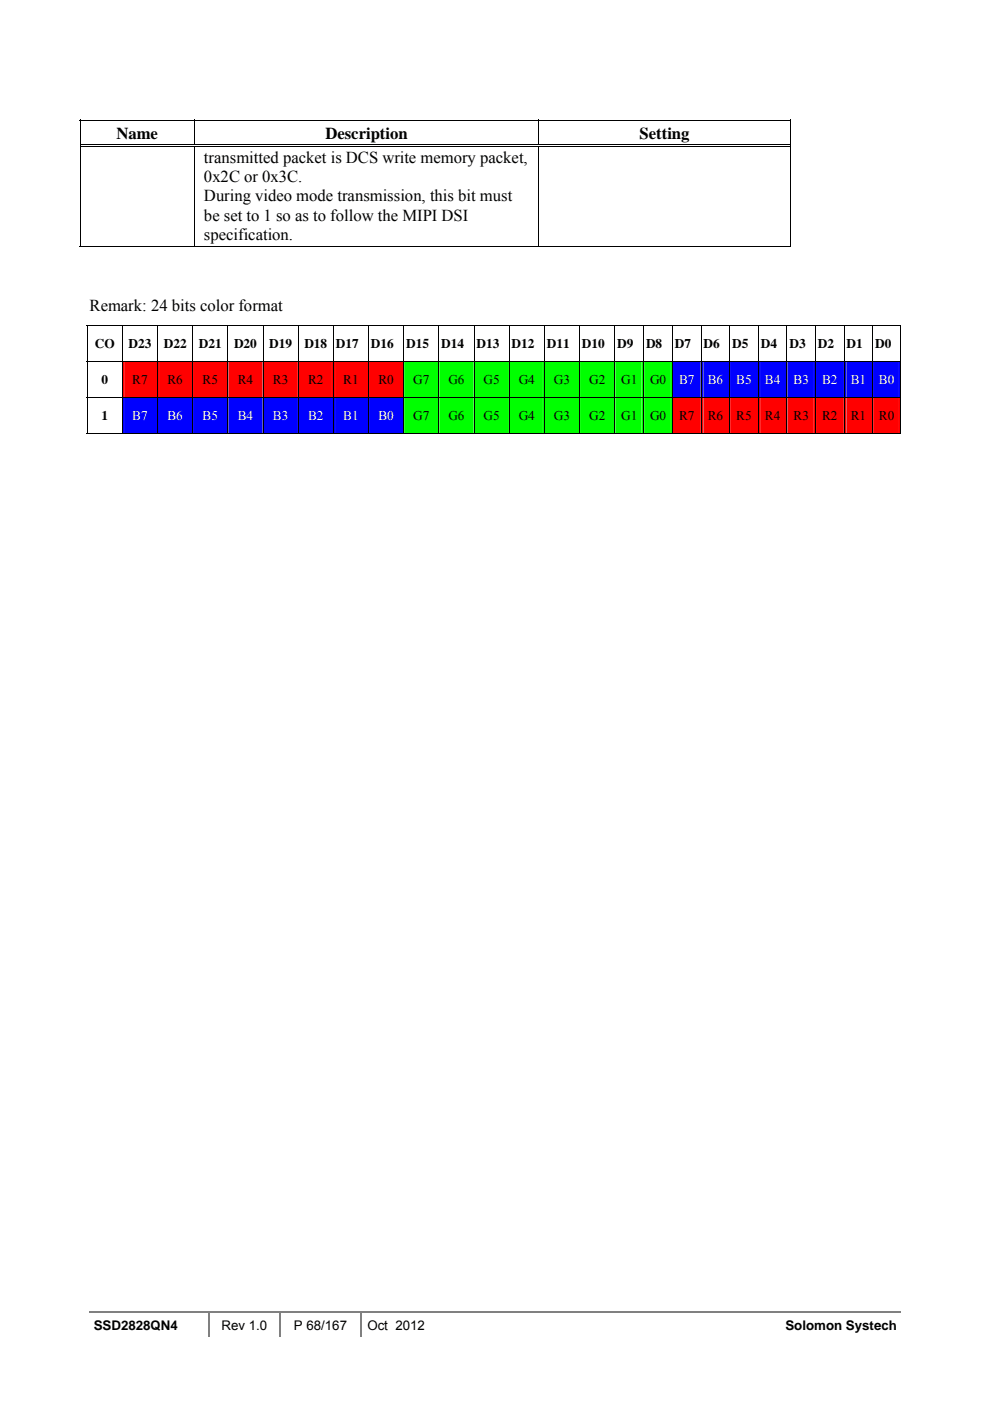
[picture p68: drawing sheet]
<svg xmlns="http://www.w3.org/2000/svg" width="210mm" height="297mm" viewBox="0 0 210 297" stroke-linecap="round" stroke-linejoin="round" font-family="sans-serif">
<defs><g id="words">
<g font-size="3.5">
<text x="24.7" y="29.4">Name</text>
<text x="69" y="29.4">Description</text>
<text x="135.7" y="29.4">Setting</text>
<text x="43.3" y="34.6">transmitted packet is DCS write memory packet,</text>
<text x="43.3" y="38.7">0x2C or 0x3C.</text>
<text x="43.3" y="42.7">During video mode transmission, this bit must</text>
<text x="43.3" y="46.8">be set to 1 so as to follow the MIPI DSI</text>
<text x="43.3" y="50.8">specification.</text>
<text x="19" y="65.9">Remark: 24 bits color format</text>
</g>
<g font-size="2.8">
<text x="20.1" y="73.8">CO</text>
<text x="27.3" y="73.8">D23</text>
<text x="34.7" y="73.8">D22</text>
<text x="42.2" y="73.8">D21</text>
<text x="49.6" y="73.8">D20</text>
<text x="57.1" y="73.8">D19</text>
<text x="64.6" y="73.8">D18 D17</text>
<text x="78.7" y="73.8">D16</text>
<text x="86.1" y="73.8">D15</text>
<text x="93.6" y="73.8">D14</text>
<text x="101.1" y="73.8">D13</text>
<text x="108.5" y="73.8">D12</text>
<text x="116" y="73.8">D11</text>
<text x="123.4" y="73.8">D10</text>
<text x="130.9" y="73.8">D9</text>
<text x="137" y="73.8">D8</text>
<text x="143.2" y="73.8">D7</text>
<text x="149.2" y="73.8">D6</text>
<text x="155.3" y="73.8">D5</text>
<text x="161.4" y="73.8">D4</text>
<text x="167.4" y="73.8">D3</text>
<text x="173.5" y="73.8">D2</text>
<text x="179.6" y="73.8">D1</text>
<text x="185.6" y="73.8">D0</text>
<text x="21.5" y="81.4">0</text>
<text x="28" y="81.4">R7</text>
<text x="35.5" y="81.4">R6</text>
<text x="43" y="81.4">R5</text>
<text x="50.4" y="81.4">R4</text>
<text x="57.9" y="81.4">R3</text>
<text x="65.3" y="81.4">R2</text>
<text x="72.8" y="81.4">R1</text>
<text x="80.3" y="81.4">R0</text>
<text x="87.6" y="81.4">G7</text>
<text x="95.1" y="81.4">G6</text>
<text x="102.6" y="81.4">G5</text>
<text x="110" y="81.4">G4</text>
<text x="117.5" y="81.4">G3</text>
<text x="124.9" y="81.4">G2</text>
<text x="131.8" y="81.4">G1</text>
<text x="137.9" y="81.4">G0</text>
<text x="21.5" y="89.1">1</text>
<text x="87.6" y="89">G7</text>
<text x="95.1" y="89">G6</text>
<text x="102.6" y="89">G5</text>
<text x="110" y="89">G4</text>
<text x="117.5" y="89">G3</text>
<text x="124.9" y="89">G2</text>
<text x="131.8" y="89">G1</text>
<text x="137.9" y="89">G0</text>
<text x="144" y="89">R7</text>
<text x="150.1" y="89">R6</text>
<text x="156.2" y="89">R5</text>
<text x="162.2" y="89">R4</text>
<text x="168.3" y="89">R3</text>
<text x="174.4" y="89">R2</text>
<text x="180.4" y="89">R1</text>
<text x="186.4" y="89">R0</text>
<text x="19.9" y="281.9">SSD2828QN4</text>
<text x="47" y="281.9">Rev 1.0</text>
<text x="62.3" y="281.9">P 68/167</text>
<text x="77.9" y="281.9">Oct 2012</text>
<text x="166.6" y="281.9">Solomon Systech</text>
</g>
<g font-size="2.8" fill="#fff">
<text x="144" y="81.4">B7</text>
<text x="150.1" y="81.4">B6</text>
<text x="156.2" y="81.4">B5</text>
<text x="162.2" y="81.4">B4</text>
<text x="168.3" y="81.4">B3</text>
<text x="174.4" y="81.4">B2</text>
<text x="180.4" y="81.4">B1</text>
<text x="186.4" y="81.4">B0</text>
<text x="28" y="89">B7</text>
<text x="35.5" y="89">B6</text>
<text x="43" y="89">B5</text>
<text x="50.4" y="89">B4</text>
<text x="57.9" y="89">B3</text>
<text x="65.3" y="89">B2</text>
<text x="72.8" y="89">B1</text>
<text x="80.3" y="89">B0</text>
</g>
</g></defs>
<path d="M18.9 278.2h25.2" fill="none" stroke="#808080" stroke-width=".34"/>
<path d="M44.1 278.1h.3v.3h-.3z" fill="#808080"/>
<path d="M44.4 278.2h14.9" fill="none" stroke="#808080" stroke-width=".34"/>
<path d="M59.3 278.1h.3v.3h-.3z" fill="#808080"/>
<path d="M59.6 278.2h16.8" fill="none" stroke="#808080" stroke-width=".34"/>
<path d="M76.4 278.1h.3v.3h-.3z" fill="#808080"/>
<path d="M44.3 278.4v5.1M59.5 278.4v5.1M76.5 278.4v5.1M76.7 278.2h114.4" fill="none" stroke="#808080" stroke-width=".34"/>
<g fill="#000">
<path d="M16.9 25.4h.2v.7h-.2zM16.9 30.6h.2v.7h-.2zM41.1 25.4h.2v.7h-.2zM41.1 31.2h.2v.1h-.2zM41.1 30.6h.6v.2h-.6zM41.1 31h.6v.2h-.6zM114.2 25.4h.1v.7h-.1zM114.2 31.2h.1v.1h-.1zM114.2 30.6h.5v.2h-.5zM114.2 31h.5v.2h-.5zM167.6 25.4h.2v.7h-.2zM167.6 25.4h.2v.2h-.2z"/>
<path d="M167.6 30.6h.2v.7h-.2zM167.6 52.1h.2v.2h-.2zM18.4 68.9h.2v.1h-.2zM190.9 68.9h.2v.1h-.2z"/>
</g>
<g fill="none" stroke="#000" stroke-width=".21">
<path d="M16.9 25.5h24.2M17 26.1v4.5M17 31.3v21M17.1 30.7h24M17.1 31.1h24M41.2 26.1v4.5M41.2 31.3v21M41.3 25.5h72.9M41.7 30.7h72.5M41.7 31.1h72.5M114.3 26.1v4.5M114.3 31.3v21"/>
<path d="M114.3 25.5h53.3M114.7 30.7h52.9M114.7 31.1h52.9M167.7 26.1v4.5M167.7 31.3v21M16.9 52.2h24.2M41.3 52.2h72.9M114.3 52.2h53.3M18.4 69h172.7M18.5 69v7.5M26 69v7.5M33.4 69v7.5"/>
<path d="M40.9 69v7.5M48.3 69v7.5M55.8 69v7.5M63.3 69v7.5M70.7 69v7.5M78.2 69v7.5M85.6 69v7.5M93.1 69v7.5M100.6 69v7.5M108 69v7.5M115.5 69v7.5M123 69v7.5"/>
<path d="M130.4 69v7.5M136.5 69v7.5M142.7 69v7.5M148.7 69v7.5M154.8 69v7.5M160.9 69v7.5M166.9 69v7.5M173 69v7.5M179.1 69v7.5M185.1 69v7.5M191 69v7.5"/>
</g>
<g fill="#f00">
<path d="M26 76.7h7.3v7.5h-7.3z"/>
<path d="M26.5 76.7h6.4v7.5h-6.4z"/>
<path d="M33.5 76.7h7.3v7.5h-7.3z"/>
<path d="M33.9 76.7h6.5v7.5h-6.5z"/>
<path d="M41 76.7h7.3v7.5h-7.3z"/>
<path d="M41.4 76.7h6.4v7.5h-6.4z"/>
<path d="M48.4 76.7h7.3v7.5h-7.3z"/>
<path d="M48.9 76.7h6.4v7.5h-6.4z"/>
<path d="M55.9 76.7h7.3v7.5h-7.3z"/>
<path d="M56.3 76.7h6.5v7.5h-6.5z"/>
<path d="M63.4 76.7h7.2v7.5h-7.2z"/>
<path d="M63.8 76.7h6.4v7.5h-6.4z"/>
<path d="M70.8 76.7h7.3v7.5h-7.3z"/>
<path d="M71.2 76.7h6.5v7.5h-6.5z"/>
<path d="M78.3 76.7h7.3v7.5h-7.3z"/>
<path d="M78.7 76.7h6.4v7.5h-6.4z"/>
</g>
<g fill="#0f0">
<path d="M85.7 76.7h7.3v7.5h-7.3z"/>
<path d="M86.1 76.7h6.5v7.5h-6.5z"/>
<path d="M93.2 76.7h7.3v7.5h-7.3z"/>
<path d="M93.6 76.7h6.5v7.5h-6.5z"/>
<path d="M100.6 76.7h7.3v7.5h-7.3z"/>
<path d="M101.1 76.7h6.4v7.5h-6.4z"/>
<path d="M108.1 76.7h7.3v7.5h-7.3z"/>
<path d="M108.5 76.7h6.5v7.5h-6.5z"/>
<path d="M115.6 76.7h7.3v7.5h-7.3z"/>
<path d="M116 76.7h6.4v7.5h-6.4z"/>
<path d="M123 76.7h7.3v7.5h-7.3z"/>
<path d="M123.5 76.7h6.4v7.5h-6.4z"/>
<path d="M130.5 76.7h6v7.5h-6z"/>
<path d="M130.9 76.7h5.1v7.5h-5.1z"/>
<path d="M136.6 76.7h6v7.5h-6z"/>
<path d="M137.1 76.7h5v7.5h-5z"/>
</g>
<g fill="#00f">
<path d="M142.7 76.7h5.9v7.5h-5.9z"/>
<path d="M143.2 76.7h5v7.5h-5z"/>
<path d="M148.8 76.7h5.9v7.5h-5.9z"/>
<path d="M149.2 76.7h5.1v7.5h-5.1z"/>
<path d="M154.9 76.7h5.9v7.5h-5.9z"/>
<path d="M155.3 76.7h5v7.5h-5z"/>
<path d="M161 76.7h5.8v7.5h-5.8z"/>
<path d="M161.4 76.7h5v7.5h-5z"/>
<path d="M167 76.7h5.9v7.5h-5.9z"/>
<path d="M167.4 76.7h5.1v7.5h-5.1z"/>
<path d="M173.1 76.7h5.9v7.5h-5.9z"/>
<path d="M173.5 76.7h5v7.5h-5z"/>
<path d="M179.2 76.7h5.8v7.5h-5.8z"/>
<path d="M179.6 76.7h5v7.5h-5z"/>
<path d="M185.2 76.7h5.7v7.5h-5.7z"/>
<path d="M185.6 76.7h4.9v7.5h-4.9z"/>
</g>
<g fill="none" stroke="#000" stroke-width=".21">
<path d="M18.4 76.6h172.7M18.5 76.7v7.5M26 76.7v7.5M33.4 76.7v7.5M40.9 76.7v7.5M48.3 76.7v7.5M55.8 76.7v7.5M63.3 76.7v7.5M70.7 76.7v7.5M78.2 76.7v7.5M85.6 76.7v7.5M93.1 76.7v7.5"/>
<path d="M100.6 76.7v7.5M108 76.7v7.5M115.5 76.7v7.5M123 76.7v7.5M130.4 76.7v7.5M136.5 76.7v7.5M142.7 76.7v7.5M148.7 76.7v7.5M154.8 76.7v7.5M160.9 76.7v7.5M166.9 76.7v7.5M173 76.7v7.5"/>
<path d="M179.1 76.7v7.5M185.1 76.7v7.5M191 76.7v7.5"/>
</g>
<g fill="#00f">
<path d="M26 84.3h7.3v7.5h-7.3z"/>
<path d="M26.5 84.3h6.4v7.5h-6.4z"/>
<path d="M33.5 84.3h7.3v7.5h-7.3z"/>
<path d="M33.9 84.3h6.5v7.5h-6.5z"/>
<path d="M41 84.3h7.3v7.5h-7.3z"/>
<path d="M41.4 84.3h6.4v7.5h-6.4z"/>
<path d="M48.4 84.3h7.3v7.5h-7.3z"/>
<path d="M48.9 84.3h6.4v7.5h-6.4z"/>
<path d="M55.9 84.3h7.3v7.5h-7.3z"/>
<path d="M56.3 84.3h6.5v7.5h-6.5z"/>
<path d="M63.4 84.3h7.2v7.5h-7.2z"/>
<path d="M63.8 84.3h6.4v7.5h-6.4z"/>
<path d="M70.8 84.3h7.3v7.5h-7.3z"/>
<path d="M71.2 84.3h6.5v7.5h-6.5z"/>
<path d="M78.3 84.3h7.3v7.5h-7.3z"/>
<path d="M78.7 84.3h6.4v7.5h-6.4z"/>
</g>
<g fill="#0f0">
<path d="M85.7 84.3h7.3v7.5h-7.3z"/>
<path d="M86.1 84.3h6.5v7.5h-6.5z"/>
<path d="M93.2 84.3h7.3v7.5h-7.3z"/>
<path d="M93.6 84.3h6.5v7.5h-6.5z"/>
<path d="M100.6 84.3h7.3v7.5h-7.3z"/>
<path d="M101.1 84.3h6.4v7.5h-6.4z"/>
<path d="M108.1 84.3h7.3v7.5h-7.3z"/>
<path d="M108.5 84.3h6.5v7.5h-6.5z"/>
<path d="M115.6 84.3h7.3v7.5h-7.3z"/>
<path d="M116 84.3h6.4v7.5h-6.4z"/>
<path d="M123 84.3h7.3v7.5h-7.3z"/>
<path d="M123.5 84.3h6.4v7.5h-6.4z"/>
<path d="M130.5 84.3h6v7.5h-6z"/>
<path d="M130.9 84.3h5.1v7.5h-5.1z"/>
<path d="M136.6 84.3h6v7.5h-6z"/>
<path d="M137.1 84.3h5v7.5h-5z"/>
</g>
<g fill="#f00">
<path d="M142.7 84.3h5.9v7.5h-5.9z"/>
<path d="M143.2 84.3h5v7.5h-5z"/>
<path d="M148.8 84.3h5.9v7.5h-5.9z"/>
<path d="M149.2 84.3h5.1v7.5h-5.1z"/>
<path d="M154.9 84.3h5.9v7.5h-5.9z"/>
<path d="M155.3 84.3h5v7.5h-5z"/>
<path d="M161 84.3h5.8v7.5h-5.8z"/>
<path d="M161.4 84.3h5v7.5h-5z"/>
<path d="M167 84.3h5.9v7.5h-5.9z"/>
<path d="M167.4 84.3h5.1v7.5h-5.1z"/>
<path d="M173.1 84.3h5.9v7.5h-5.9z"/>
<path d="M173.5 84.3h5v7.5h-5z"/>
<path d="M179.2 84.3h5.8v7.5h-5.8z"/>
<path d="M179.6 84.3h5v7.5h-5z"/>
<path d="M185.2 84.3h5.7v7.5h-5.7z"/>
<path d="M185.6 84.3h4.9v7.5h-4.9z"/>
</g>
<g fill="none" stroke="#000" stroke-width=".21">
<path d="M18.4 84.3h172.7M18.4 91.9h7.5M18.5 84.3v7.7M26 84.3v7.7M26 91.9h7.3M33.4 84.3v7.7M33.5 91.9h7.3M40.9 84.3v7.7M41 91.9h7.3M48.3 84.3v7.7M48.4 91.9h7.3M55.8 84.3v7.7"/>
<path d="M55.9 91.9h7.3M63.3 84.3v7.7M63.4 91.9h7.2M70.7 84.3v7.7M70.8 91.9h7.3M78.2 84.3v7.7M78.3 91.9h7.3M85.6 84.3v7.7M85.7 91.9h7.3M93.1 84.3v7.7M93.2 91.9h7.3M100.6 84.3v7.7"/>
<path d="M100.6 91.9h7.3M108 84.3v7.7M108.1 91.9h7.3M115.5 84.3v7.7M115.6 91.9h7.3M123 84.3v7.7M123 91.9h7.3M130.4 84.3v7.7M130.5 91.9h6M136.5 84.3v7.7M136.6 91.9h6M142.7 84.3v7.7"/>
<path d="M142.7 91.9h5.9M148.7 84.3v7.7M148.8 91.9h5.9M154.8 84.3v7.7M154.9 91.9h5.9M160.9 84.3v7.7M161 91.9h5.8M166.9 84.3v7.7M167 91.9h5.9M173 84.3v7.7M173.1 91.9h5.9M179.1 84.3v7.7"/>
<path d="M179.2 91.9h5.8M185.1 84.3v7.7M185.2 91.9h5.7M191 84.3v7.7"/>
</g>
<path d="M190.9 91.8h.2v.2h-.2z" fill="#000"/>
<use href="#words"/>
</svg>
